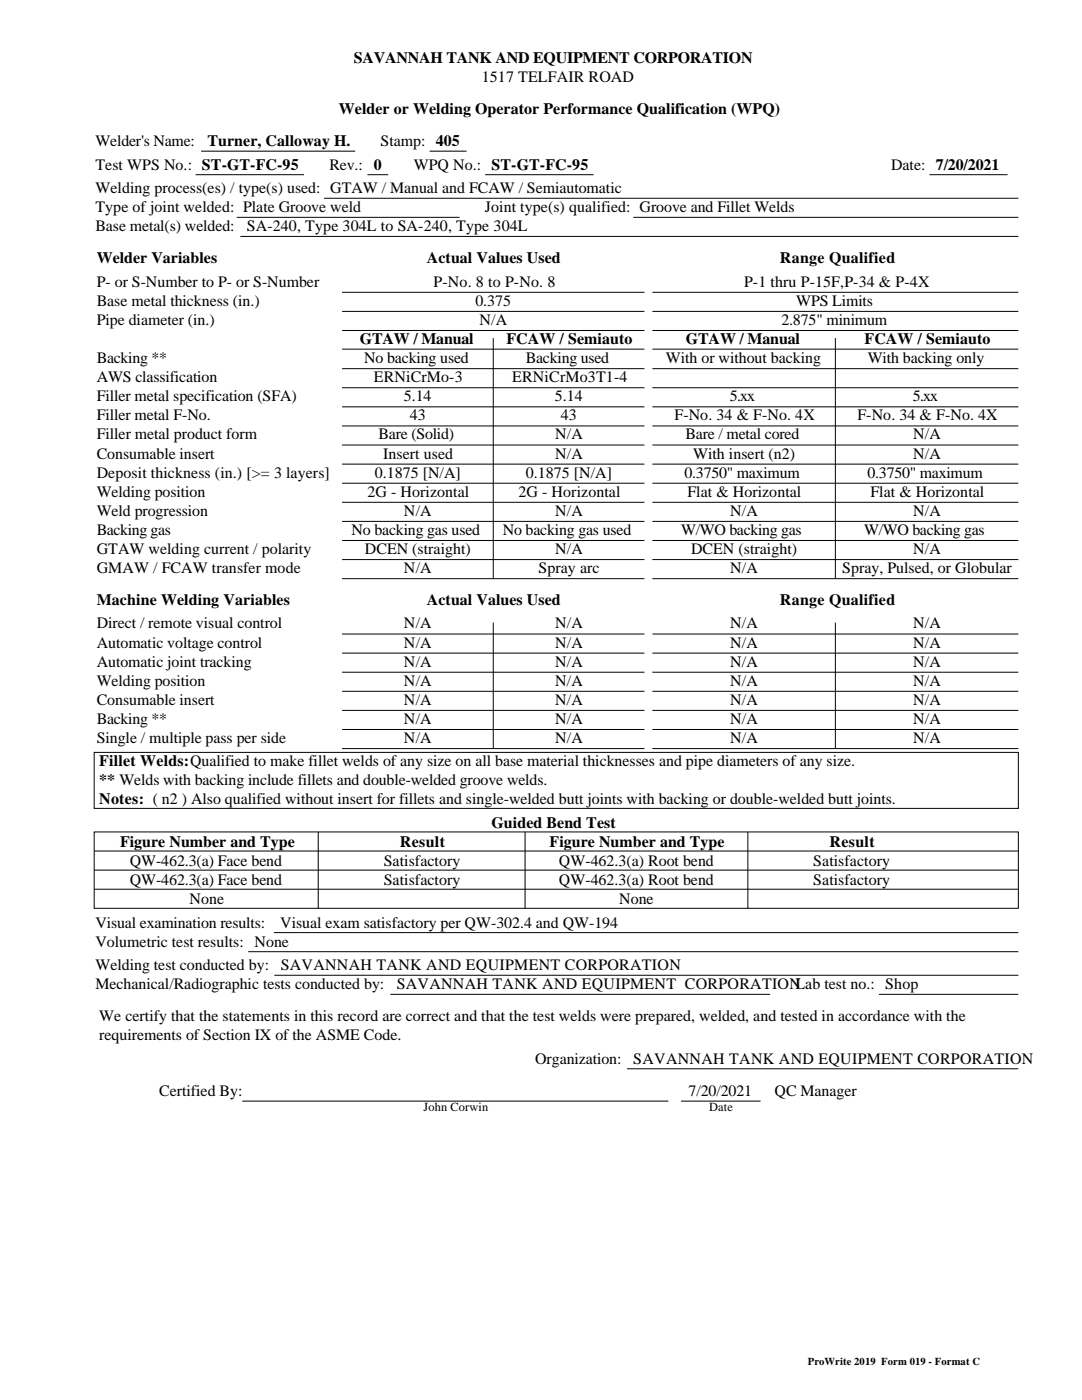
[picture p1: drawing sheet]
<svg xmlns="http://www.w3.org/2000/svg" width="216mm" height="279mm" viewBox="0 0 216 279" stroke-linecap="round" stroke-linejoin="round" font-family="sans-serif">
<defs><g id="words">
<g font-size="3.2">
<text x="70.6" y="12.7">SAVANNAH TANK AND EQUIPMENT CORPORATION</text>
<text x="96.1" y="16.5">1517 TELFAIR ROAD</text>
<text x="67.6" y="22.8">Welder or Welding Operator Performance Qualification (WPQ)</text>
<text x="19" y="29.2">Welder's Name:</text>
<text x="41.4" y="29.2">Turner, Calloway H.</text>
<text x="75.9" y="29.2">Stamp: 405</text>
<text x="19" y="33.9">Test WPS No.: ST-GT-FC-95</text>
<text x="65.7" y="33.9">Rev.: 0</text>
<text x="82.5" y="33.9">WPQ No.: ST-GT-FC-95</text>
<text x="177.8" y="33.9">Date: 7/20/2021</text>
<text x="19" y="38.6">Welding process(es) / type(s) used: GTAW / Manual and FCAW / Semiautomatic</text>
<text x="19" y="42.4">Type of joint welded: Plate Groove weld</text>
<text x="19" y="46.2">Base metal(s) welded:</text>
<text x="49.2" y="46.2">SA-240, Type 304L to SA-240, Type 304L</text>
<text x="96.8" y="42.4">Joint type(s) qualified: Groove and Fillet Welds</text>
<text x="19.3" y="52.5">Welder Variables</text>
<text x="85.2" y="52.5">Actual Values Used</text>
<text x="155.6" y="52.5">Range Qualified</text>
<text x="19.3" y="57.2">P- or S-Number to P- or S-Number</text>
<text x="86.5" y="57.2">P-No. 8 to P-No. 8</text>
<text x="148.5" y="57.2">P-1 thru P-15F,P-34 &amp; P-4X</text>
<text x="19.3" y="61">Base metal thickness (in.)</text>
<text x="19.3" y="64.8">Pipe diameter (in.)</text>
<text x="94.9" y="61">0.375</text>
<text x="95.7" y="64.8">N/A</text>
<text x="155.9" y="64.8">2.875&quot; minimum</text>
<text x="158.9" y="61">WPS Limits</text>
<text x="71.8" y="68.7">GTAW / Manual</text>
<text x="101.1" y="68.7">FCAW / Semiauto</text>
<text x="136.9" y="68.7">GTAW / Manual</text>
<text x="172.5" y="68.7">FCAW / Semiauto</text>
<text x="19.3" y="72.5">Backing **</text>
<text x="19.3" y="76.3">AWS classification</text>
<text x="72.7" y="72.5">No backing used</text>
<text x="74.6" y="76.3">ERNiCrMo-3</text>
<text x="102.2" y="76.3">ERNiCrMo3T1-4</text>
<text x="104.9" y="72.5">Backing used</text>
<text x="132.9" y="72.5">With or without backing</text>
<text x="173.1" y="72.5">With backing only</text>
<text x="19.3" y="80.1">Filler metal specification (SFA)</text>
<text x="19.3" y="83.9">Filler metal F-No.</text>
<text x="80.6" y="80.1">5.14</text>
<text x="81.8" y="83.9">43</text>
<text x="110.7" y="80.1">5.14</text>
<text x="111.9" y="83.9">43</text>
<text x="134.6" y="83.9">F-No. 34 &amp; F-No. 4X</text>
<text x="145.7" y="80.1">5.xx</text>
<text x="171.1" y="83.9">F-No. 34 &amp; F-No. 4X</text>
<text x="182.2" y="80.1">5.xx</text>
<text x="19.3" y="87.7">Filler metal product form</text>
<text x="75.5" y="87.7">Bare (Solid)</text>
<text x="110.8" y="87.7">N/A</text>
<text x="136.8" y="87.7">Bare / metal cored</text>
<text x="182.2" y="87.7">N/A</text>
<text x="19.3" y="91.5">Consumable insert</text>
<text x="19.3" y="95.3">Deposit thickness (in.) [&gt;= 3 layers]</text>
<text x="74.8" y="95.3">0.1875 [N/A]</text>
<text x="76.4" y="91.5">Insert used</text>
<text x="104.9" y="95.3">0.1875 [N/A]</text>
<text x="110.8" y="91.5">N/A</text>
<text x="136.6" y="95.3">0.3750&quot; maximum</text>
<text x="138.3" y="91.5">With insert (n2)</text>
<text x="173.1" y="95.3">0.3750&quot; maximum</text>
<text x="182.2" y="91.5">N/A</text>
<text x="19.3" y="99.1">Welding position</text>
<text x="73.3" y="99.1">2G - Horizontal</text>
<text x="103.5" y="99.1">2G - Horizontal</text>
<text x="137.2" y="99.1">Flat &amp; Horizontal</text>
<text x="173.7" y="99.1">Flat &amp; Horizontal</text>
<text x="19.3" y="102.9">Weld progression</text>
<text x="19.3" y="106.8">Backing gas</text>
<text x="70.2" y="106.8">No backing gas used</text>
<text x="80.6" y="102.9">N/A</text>
<text x="100.3" y="106.8">No backing gas used</text>
<text x="110.8" y="102.9">N/A</text>
<text x="135.9" y="106.8">W/WO backing gas</text>
<text x="145.7" y="102.9">N/A</text>
<text x="172.4" y="106.8">W/WO backing gas</text>
<text x="182.2" y="102.9">N/A</text>
<text x="19.3" y="110.6">GTAW welding current / polarity</text>
<text x="72.8" y="110.6">DCEN (straight)</text>
<text x="110.8" y="110.6">N/A</text>
<text x="137.9" y="110.6">DCEN (straight)</text>
<text x="182.2" y="110.6">N/A</text>
<text x="19.3" y="114.4">GMAW / FCAW transfer mode</text>
<text x="80.6" y="114.4">N/A</text>
<text x="107.5" y="114.4">Spray arc</text>
<text x="145.7" y="114.4">N/A</text>
<text x="168.1" y="114.4">Spray, Pulsed, or Globular</text>
<text x="19.3" y="120.7">Machine Welding Variables</text>
<text x="19.3" y="125.4">Direct / remote visual control</text>
<text x="80.6" y="125.4">N/A</text>
<text x="85.2" y="120.7">Actual Values Used</text>
<text x="110.8" y="125.4">N/A</text>
<text x="145.7" y="125.4">N/A</text>
<text x="155.6" y="120.7">Range Qualified</text>
<text x="182.2" y="125.4">N/A</text>
<text x="19.3" y="129.2">Automatic voltage control</text>
<text x="80.6" y="129.2">N/A</text>
<text x="110.8" y="129.2">N/A</text>
<text x="145.7" y="129.2">N/A</text>
<text x="182.2" y="129.2">N/A</text>
<text x="19.3" y="133">Automatic joint tracking</text>
<text x="19.3" y="136.9">Welding position</text>
<text x="80.6" y="133">N/A</text>
<text x="80.6" y="136.9">N/A</text>
<text x="110.8" y="133">N/A</text>
<text x="110.8" y="136.9">N/A</text>
<text x="145.7" y="133">N/A</text>
<text x="145.7" y="136.9">N/A</text>
<text x="182.2" y="133">N/A</text>
<text x="182.2" y="136.9">N/A</text>
<text x="19.3" y="140.7">Consumable insert</text>
<text x="80.6" y="140.7">N/A</text>
<text x="110.8" y="140.7">N/A</text>
<text x="145.7" y="140.7">N/A</text>
<text x="182.2" y="140.7">N/A</text>
<text x="19.3" y="144.5">Backing **</text>
<text x="19.3" y="148.3">Single / multiple pass per side</text>
<text x="80.6" y="144.5">N/A</text>
<text x="80.6" y="148.3">N/A</text>
<text x="110.8" y="144.5">N/A</text>
<text x="110.8" y="148.3">N/A</text>
<text x="145.7" y="144.5">N/A</text>
<text x="145.7" y="148.3">N/A</text>
<text x="182.2" y="144.5">N/A</text>
<text x="182.2" y="148.3">N/A</text>
<text x="19.8" y="152.9">Fillet Welds:Qualified to make fillet welds of any size on all base material thicknesses and pipe diameters of any size.</text>
<text x="19.8" y="156.7">** Welds with backing include fillets and double-welded groove welds.</text>
<text x="19.8" y="160.5">Notes: ( n2 ) Also qualified without insert for fillets and single-welded butt joints with backing or double-welded butt joints.</text>
<text x="98.1" y="165.2">Guided Bend Test</text>
<text x="23.9" y="169">Figure Number and Type</text>
<text x="25.9" y="172.8">QW-462.3(a) Face bend</text>
<text x="76.6" y="172.8">Satisfactory</text>
<text x="79.8" y="169">Result</text>
<text x="109.7" y="169">Figure Number and Type</text>
<text x="111.5" y="172.8">QW-462.3(a) Root bend</text>
<text x="162.3" y="172.8">Satisfactory</text>
<text x="165.5" y="169">Result</text>
<text x="25.9" y="176.6">QW-462.3(a) Face bend</text>
<text x="76.6" y="176.6">Satisfactory</text>
<text x="111.5" y="176.6">QW-462.3(a) Root bend</text>
<text x="162.3" y="176.6">Satisfactory</text>
<text x="19" y="185.1">Visual examination results:</text>
<text x="37.8" y="180.4">None</text>
<text x="55.9" y="185.1">Visual exam satisfactory per QW-302.4 and QW-194</text>
<text x="123.6" y="180.4">None</text>
<text x="19" y="188.9">Volumetric test results: None</text>
<text x="19" y="193.6">Welding test conducted by:</text>
<text x="19" y="197.4">Mechanical/Radiographic tests conducted by:</text>
<text x="56" y="193.6">SAVANNAH TANK AND EQUIPMENT CORPORATION</text>
<text x="79.2" y="197.4">SAVANNAH TANK AND EQUIPMENT CORPORATIONLab test no.: Shop</text>
<text x="19.8" y="203.8">We certify that the statements in this record are correct and that the test welds were prepared, welded, and tested in accordance with the</text>
<text x="19.8" y="207.6">requirements of Section IX of the ASME Code.</text>
<text x="106.8" y="212.3">Organization:</text>
<text x="126.4" y="212.3">SAVANNAH TANK AND EQUIPMENT CORPORATION</text>
<text x="31.7" y="218.6">Certified By:</text>
<text x="137.4" y="218.6">7/20/2021</text>
<text x="154.6" y="218.6">QC Manager</text>
</g>
<g font-size="2.5">
<text x="84.5" y="221.8">John Corwin</text>
<text x="141.5" y="221.8">Date</text>
</g>
<text font-size="2.1" x="161.2" y="272.4">ProWrite 2019 Form 019 - Format C</text>
</g></defs>
<g fill="none" stroke="#000" stroke-width=".2">
<path d="M39 34.9h21.7M40.1 30.2h30.8M64.6 39.6h138.6M73.3 34.9h4.2M85.7 30.2h7.4M96.8 34.9h21.6M185.5 34.9h15.5M47.2 43.4h44.5M48 47.2h155.2M68.3 58.3h60.3M126.4 43.4h76.8M130.2 58.3h73"/>
<path d="M68.3 62.1h60.3M68.3 66h60.3M68.3 69.7h60.3M68.3 73.6h60.3M68.3 77.4h60.3M98.4 67.5v47.9M130.2 62.1h73M130.2 66h73M130.2 69.7h73M130.2 73.6h73M130.2 77.4h73M166.7 67.5v47.9"/>
<path d="M68.3 81.2h60.3M68.3 85h60.3M68.3 88.8h60.3M68.3 92.6h60.3M68.3 96.4h60.3M130.2 81.2h73M130.2 85h73M130.2 88.8h73M130.2 92.6h73M130.2 96.4h73M68.3 100.2h60.3M68.3 104.1h60.3"/>
<path d="M68.3 107.9h60.3M68.3 111.7h60.3M68.3 115.5h60.3M130.2 100.2h73M130.2 104.1h73M130.2 107.9h73M130.2 111.7h73M130.2 115.5h73M68.3 126.5h60.3M68.3 130.3h60.3M68.3 134.2h60.3M68.3 138h60.3"/>
<path d="M98.4 124.2v25.1M130.2 126.5h73M130.2 130.3h73M130.2 134.2h73M130.2 138h73M166.7 124.2v25.1M18.8 150.2h184.4v11.1h-184.4zM68.3 141.8h60.3M68.3 145.6h60.3M68.3 149.4h60.3M130.2 141.8h73M130.2 145.6h73"/>
<path d="M130.2 149.4h73M18.8 166h184.4v15.3h-184.4zM18.8 169.8h184.4M18.8 173.7h184.4M18.8 177.5h184.4M63.5 166v15.3M104.8 166v15.3M149.2 166v15.3M49.5 189.9h153.7M54.7 186.1h148.5M54.7 194.6h148.5M77.9 198.4h75.8"/>
<path d="M175.4 198.4h27.8M48.3 219.8h85M125.1 213.3h78.1M135.9 219.8h15.9"/>
</g>
<use href="#words"/>
</svg>
